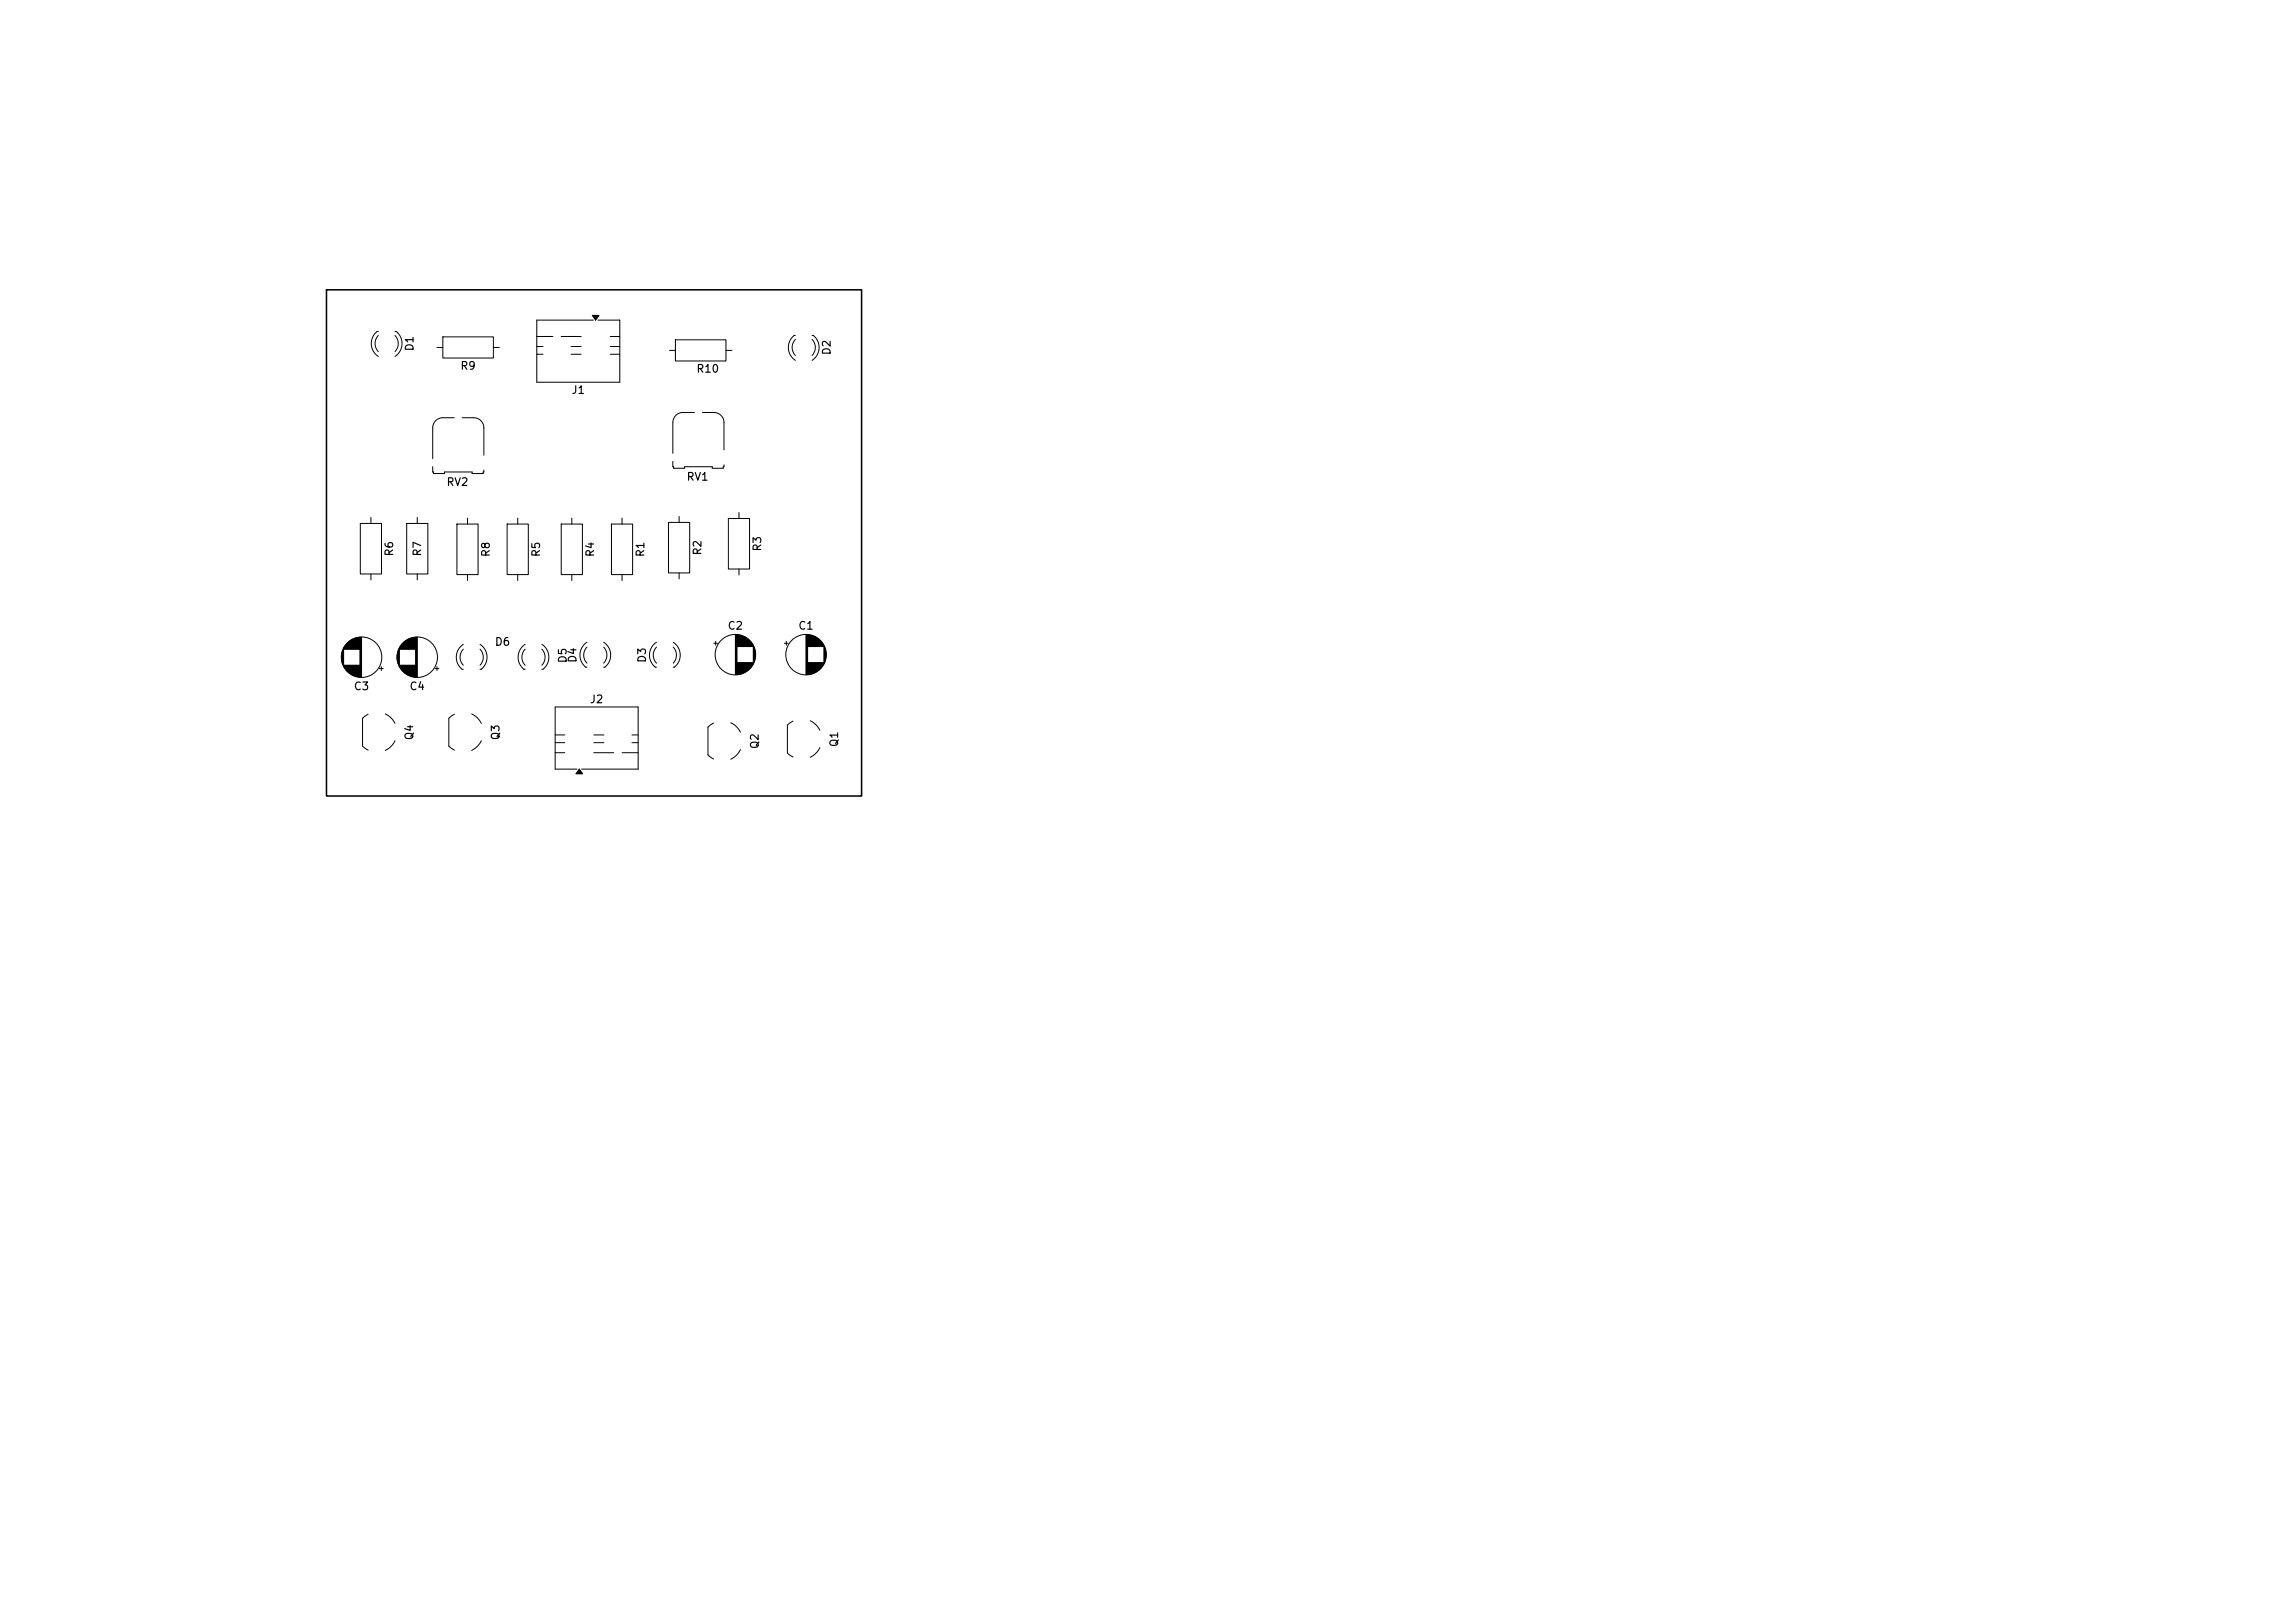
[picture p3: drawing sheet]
<svg xmlns="http://www.w3.org/2000/svg" width="297mm" height="210mm" viewBox="0 0 297 210" stroke-linecap="round" stroke-linejoin="round" font-family="sans-serif">
<defs><g id="words">
<g font-size="1">
<text x="53.8" y="45.5" transform="rotate(-90 53.8 45.5)">D1</text>
<text x="107.7" y="46" transform="rotate(-90 107.7 46)">D2</text>
<text x="59.5" y="48.1">R9</text>
<text x="73.9" y="51.2">J1</text>
<text x="90" y="48.5">R10</text>
<text x="57.7" y="63.1">RV2</text>
<text x="88.8" y="62.4">RV1</text>
<text x="91" y="71.9" transform="rotate(-90 91 71.9)">R2</text>
<text x="98.8" y="71.4" transform="rotate(-90 98.8 71.4)">R3</text>
<text x="51.1" y="72.1" transform="rotate(-90 51.1 72.1)">R6</text>
<text x="54.8" y="72.1" transform="rotate(-90 54.8 72.1)">R7</text>
<text x="63.6" y="72.2" transform="rotate(-90 63.6 72.2)">R8</text>
<text x="70.1" y="72.2" transform="rotate(-90 70.1 72.2)">R5</text>
<text x="77.1" y="72.2" transform="rotate(-90 77.1 72.2)">R4</text>
<text x="83.6" y="72.2" transform="rotate(-90 83.6 72.2)">R1</text>
<text x="64" y="83.8">D6</text>
<text x="94.1" y="81.7">C2</text>
<text x="103.2" y="81.7">C1</text>
<text x="45.7" y="89.5">C3</text>
<text x="52.9" y="89.5">C4</text>
<text x="73.6" y="85.9" transform="rotate(-90 73.6 85.9)">D5</text>
<text x="74.8" y="85.8" transform="rotate(-90 74.8 85.8)">D4</text>
<text x="83.8" y="85.8" transform="rotate(-90 83.8 85.8)">D3</text>
<text x="53.7" y="95.9" transform="rotate(-90 53.7 95.9)">Q4</text>
<text x="64.9" y="95.9" transform="rotate(-90 64.9 95.9)">Q3</text>
<text x="76.3" y="91.2">J2</text>
<text x="98.4" y="97" transform="rotate(-90 98.4 97)">Q2</text>
<text x="108.7" y="96.7" transform="rotate(-90 108.7 96.7)">Q1</text>
</g>
</g></defs>
<g fill="none" stroke="#000" stroke-width=".13">
<path d="M49 43.4a1.5 1.5 0 0 0 0 2.1M49 42.9h-.2a1.99 1.99 0 0 0 .2 3.2M51.1 42.9h.2a1.99 1.99 0 0 1-.2 3.2M51.1 43.4a1.5 1.5 0 0 1 0 2.1M56.5 45h.8M57.3 43.6h6.5v2.7h-6.5zM58.8 54.1h-1.5a1.31 1.31 0 0 0-1.3 1.3v3.9M59.8 54.1h1.5a1.31 1.31 0 0 1 1.3 1.3v3.5M63.8 45h.8M69.5 45.8h.8M69.5 44.8h.8M69.5 43.5h2"/>
<path d="M72.6 43.5h2.6M73.9 45.8h1.3M73.9 44.8h1.3M76.6 40.8h.9l-.4 .6zM76.8 41.4h-7.3v8.1h10.7v-8.1h-2.8M79 45.8h1.2M79 44.8h1.2M79 43.5h1.2M86.6 45.3h.8M87.1 59.7v.7h.1v.2h1.4v-.2h3.6v.2h1.4l.1-.5M87.4 44h6.5v2.7h-6.5zM89.9 53.4h-1.5a1.31 1.31 0 0 0-1.3 1.3v4"/>
<path d="M90.9 53.4h1.5a1.31 1.31 0 0 1 1.3 1.3v3.5M93.9 45.3h.8M102.9 43.9a1.5 1.5 0 0 0 0 2.1M102.9 43.4h-.1a1.99 1.99 0 0 0 .1 3.2M105.1 43.4h.1a1.99 1.99 0 0 1-.1 3.2M105.1 43.9a1.5 1.5 0 0 1 0 2.1M46.6 67.7h2.8v6.6h-2.8zM48 67v.7M48 74.3v.7M52.6 67.7h2.8v6.6h-2.8zM54 67v.7M54 74.3v.7"/>
<path d="M56 60.4v.7h.1v.2h1.4v-.2h3.6v.2h1.4l.1-.5M59.1 67.8h2.8v6.6h-2.8zM60.5 67v.8M60.5 74.4v.7M65.6 67.8h2.8v6.6h-2.8zM67 67v.8M67 74.4v.7M72.6 67.8h2.8v6.6h-2.8zM74 67v.8M74 74.4v.7M79.1 67.8h2.8v6.6h-2.8zM80.5 67v.8"/>
<path d="M80.5 74.4v.7M86.5 67.6h2.8v6.5h-2.8zM87.9 66.8v.8M87.9 74.1v.8M94.3 67.1h2.7v6.5h-2.7zM95.6 66.3v.8M95.6 73.6v.8M44.2 84.8v.5M44.2 84.5v1.1M44.3 84.4v1.3M44.3 84.2v1.6M44.4 84.1v1.9"/>
<path d="M44.4 84v2.1M44.4 83.9v2.2M44.5 83.9v2.3M44.5 83.8v.2M44.5 86.1v.2M44.5 83.7v.3M44.5 86.1v.3M44.6 83.7v.3M44.6 86.1v.3M44.6 83.6v.4M44.6 86.1v.4M44.7 83.5v.5"/>
<path d="M44.7 86.1v.4M44.7 86.1v.5M44.7 83.4v.6M44.8 83.4v.6M44.8 86.1v.6M44.8 83.3v.7M44.9 83.3v.7M44.9 86.1v.7M44.9 83.2v.8M44.9 86.1v.8M45 83.2v.8M45 86.1v.8"/>
<path d="M45 83.1v.9M45.1 83.1v.9M45.1 86.1v.9M45.1 83v1M45.2 83v1M45.2 86.1v1M45.3 82.9v1.1M45.3 86.1v1M45.3 86.1v1.1M45.4 82.9v1.1M45.4 86.1v1.1M45.4 82.8v1.2"/>
<path d="M45.5 82.8v1.2M45.5 86.1v1.2M45.6 82.8v1.2M45.6 86.1v1.2M45.6 82.7v1.3M45.7 82.7v1.3M45.7 86.1v1.3M45.8 82.7v1.3M45.8 86.1v1.3M45.8 82.6v1.4M45.9 82.6v1.4M45.9 86.1v1.4"/>
<path d="M46 82.6v1.4M46 86.1v1.4M46.1 82.6v1.4M46.1 86.1v1.4M46.1 82.5v1.5M46.2 82.5v1.5M46.2 86.1v1.5M46.3 82.5v1.5M46.3 86.1v1.5M46.4 82.5v1.5M46.4 86.1v1.5M46.5 82.5v1.5"/>
<path d="M46.5 86.1v1.5M46.6 82.5v5.1M46.7 82.5v5.1M46.8 82.5v5.1M47.6 92.4l-.7 .5v3.6l.7 .6M49.1 86.5h.5M49.3 86.3v.5M49.9 92.4a2.61 2.61 0 0 1 1.2 1.2M51.1 95.9a2.6 2.6 0 0 1-1.2 1.2M51.4 84.8v.5M51.4 84.5v1.1M51.5 84.4v1.3"/>
<path d="M51.5 84.2v1.6M51.6 84.1v1.9M51.6 84v2.1M51.6 83.9v2.2M51.7 83.9v2.3M51.7 83.8v.2M51.7 86.1v.2M51.8 83.7v.3M51.8 86.1v.3M51.8 83.6v.4M51.8 86.1v.4M51.9 83.5v.5"/>
<path d="M51.9 86.1v.4M51.9 86.1v.5M52 83.4v.6M52 86.1v.5M52 86.1v.6M52 83.3v.7M52.1 83.3v.7M52.1 86.1v.7M52.2 83.2v.8M52.2 86.1v.8M52.2 83.1v.9M52.3 83.1v.9"/>
<path d="M52.3 86.1v.9M52.4 83v1M52.4 86.1v.9M52.4 86.1v1M52.5 82.9v1.1M52.5 86.1v1M52.5 86.1v1.1M52.6 82.9v1.1M52.6 86.1v1.1M52.6 82.8v1.2M52.7 82.8v1.2M52.7 86.1v1.2"/>
<path d="M52.8 82.8v1.2M52.8 86.1v1.2M52.8 82.7v1.3M52.9 82.7v1.3M52.9 86.1v1.3M53 82.7v1.3M53 86.1v1.3M53 82.6v1.4M53.1 82.6v1.4M53.1 86.1v1.4M53.2 82.6v1.4M53.2 86.1v1.4"/>
<path d="M53.3 82.6v1.4M53.3 86.1v1.4M53.4 82.5v1.5M53.4 86.1v1.4M53.4 86.1v1.5M53.5 82.5v1.5M53.5 86.1v1.5M53.6 82.5v1.5M53.6 86.1v1.5M53.7 82.5v1.5M53.7 86.1v1.5M53.8 82.5v1.5"/>
<path d="M53.8 86.1v1.5M53.8 82.5v5.1M53.9 82.5v5.1M54 82.5v5.1M56.3 86.5h.5M56.5 86.3v.5M58.8 92.4l-.7 .5v3.6l.7 .6M60 83.4a1.99 1.99 0 0 0-.2 3.2h.2M60 84a1.5 1.5 0 0 0 0 2.1M61 92.4a2.61 2.61 0 0 1 1.3 1.2M62.1 83.4a1.99 1.99 0 0 1 .2 3.2h-.2M62.1 84a1.5 1.5 0 0 1 0 2.1"/>
<path d="M62.3 95.9a2.6 2.6 0 0 1-1.3 1.2M68 83.4a1.99 1.99 0 0 0-.2 3.2h.2M68 84a1.5 1.5 0 0 0 0 2.1M70.1 83.4a1.99 1.99 0 0 1 .2 3.2h-.2M70.1 84a1.5 1.5 0 0 1 0 2.1M71.8 95.1h1.3M71.8 96.1h1.3M71.8 97.4h1.3M74.7 99.5h-2.9v-8h10.8v8h-7.3M75 99.5l.4 .6h-.9zM76 83.1a1.99 1.99 0 0 0-.2 3.2h.2M76 83.7a1.5 1.5 0 0 0 0 2.1"/>
<path d="M76.8 95.1h1.4M76.8 96.1h1.4M76.8 97.4h2.6M78.1 83.1a1.99 1.99 0 0 1 .2 3.2h-.2M78.1 83.7a1.5 1.5 0 0 1 0 2.1M80.5 97.4h2.1M81.8 95.1h.8M81.8 96.1h.8M85 83.1a1.99 1.99 0 0 0-.2 3.2h.2M85 83.7a1.5 1.5 0 0 0 0 2.1M87.1 83.1a1.99 1.99 0 0 1 .2 3.2h-.2M87.1 83.7a1.5 1.5 0 0 1 0 2.1"/>
<path d="M92.3 93.6l-.7 .5v3.6l.7 .5M92.4 83.2h.5M92.6 83v.5M94.6 93.5a2.61 2.61 0 0 1 1.2 1.2M95.2 82.1v5.2M95.3 82.1v5.2M95.4 82.1v5.2M95.4 82.1v1.6M95.4 85.7v1.6M95.5 82.1v1.6M95.5 85.7v1.6M95.5 82.2v1.5"/>
<path d="M95.6 82.2v1.5M95.6 85.7v1.6M95.6 85.7v1.5M95.7 82.2v1.5M95.7 85.7v1.5M95.8 82.2v1.5M95.8 85.7v1.5M95.8 97a2.6 2.6 0 0 1-1.2 1.2M95.9 82.2v1.5M95.9 85.7v1.5M96 82.3v1.4M96 85.7v1.5"/>
<path d="M96 85.7v1.4M96.1 82.3v1.4M96.1 85.7v1.4M96.2 82.3v1.4M96.2 85.7v1.4M96.2 82.4v1.3M96.3 82.4v1.3M96.3 85.7v1.3M96.4 82.4v1.3M96.4 85.7v1.3M96.4 82.5v1.2M96.5 82.5v1.2"/>
<path d="M96.5 85.7v1.2M96.6 82.5v1.2M96.6 85.7v1.2M96.6 82.6v1.1M96.6 85.7v1.1M96.7 82.6v1.1M96.7 85.7v1.1M96.8 82.7v1M96.8 85.7v1M96.9 82.8v.9M96.9 85.7v.9M97 82.8v.9"/>
<path d="M97 85.7v.9M97 82.9v.8M97 85.7v.8M97.1 83v.7M97.1 85.7v.8M97.1 85.7v.7M97.2 83.1v.6M97.2 85.7v.7M97.2 85.7v.6M97.2 83.2v.5M97.3 83.2v.5M97.3 85.7v.5"/>
<path d="M97.3 83.3v.4M97.4 83.3v.4M97.4 85.7v.4M97.4 83.4v.3M97.4 85.7v.3M97.4 83.5v.2M97.5 83.5v2.4M97.5 83.6v2.2M97.6 83.7v2M97.6 83.8v1.8M97.6 83.9v1.6M97.7 84v1.4"/>
<path d="M97.7 84.2v1M97.8 84.4v.6M101.5 83.2h.5M101.8 83v.5M102.6 93.3l-.7 .5v3.6l.7 .6M104.3 82.1v5.2M104.4 82.1v5.2M104.5 82.1v5.2M104.6 82.1v1.6M104.6 85.7v1.6M104.7 82.2v1.5M104.7 85.7v1.6"/>
<path d="M104.8 82.2v1.5M104.8 85.7v1.6M104.8 85.7v1.5M104.9 93.3a2.61 2.61 0 0 1 1.2 1.2M104.9 82.2v1.5M104.9 85.7v1.5M105 82.2v1.5M105 85.7v1.5M105.1 82.2v1.5M105.1 85.7v1.5M105.1 82.3v1.4M105.2 82.3v1.4"/>
<path d="M105.2 85.7v1.5M105.2 85.7v1.4M105.3 82.3v1.4M105.3 85.7v1.4M105.4 82.3v1.4M105.4 85.7v1.4M105.4 82.4v1.3M105.4 85.7v1.3M105.5 82.4v1.3M105.5 85.7v1.3M105.6 82.4v1.3M105.6 85.7v1.3"/>
<path d="M105.6 82.5v1.2M105.6 85.7v1.2M105.7 82.5v1.2M105.7 85.7v1.2M105.8 82.6v1.1M105.8 85.7v1.2M105.8 85.7v1.1M105.9 82.6v1.1M105.9 85.7v1.1M105.9 82.7v1M105.9 85.7v1M106 82.7v1"/>
<path d="M106 85.7v1M106 82.8v.9M106 85.7v.9M106.1 82.8v.9M106.1 85.7v.9M106.1 96.7a2.6 2.6 0 0 1-1.3 1.3M106.2 82.9v.8M106.2 85.7v.8M106.2 83v.7M106.3 83v.7M106.3 85.7v.7M106.3 83.1v.6"/>
<path d="M106.4 83.1v.6M106.4 85.7v.6M106.4 83.2v.5M106.4 85.7v.5M106.5 83.3v.4M106.5 85.7v.5M106.5 85.7v.4M106.6 83.4v.3M106.6 85.7v.3M106.6 83.5v.2M106.6 83.5v2.4M106.7 83.6v2.2"/>
<path d="M106.7 83.7v2M106.8 83.8v1.8M106.8 83.9v1.6M106.8 84v1.4M106.9 84.2v1M106.9 84.4v.6"/>
<circle cx="46.8" cy="85" r="2.62"/>
<circle cx="54" cy="85" r="2.62"/>
<circle cx="95.2" cy="84.7" r="2.62"/>
<circle cx="104.3" cy="84.7" r="2.62"/>
</g>
<path d="M76.6 40.8h.9l-.4 .6zM75 99.5l.4 .6h-.9z" fill="#000"/>
<path d="M42.3 37.5h69.2v65.5h-69.2z" fill="none" stroke="#000" stroke-width=".2"/>
<use href="#words"/>
</svg>
